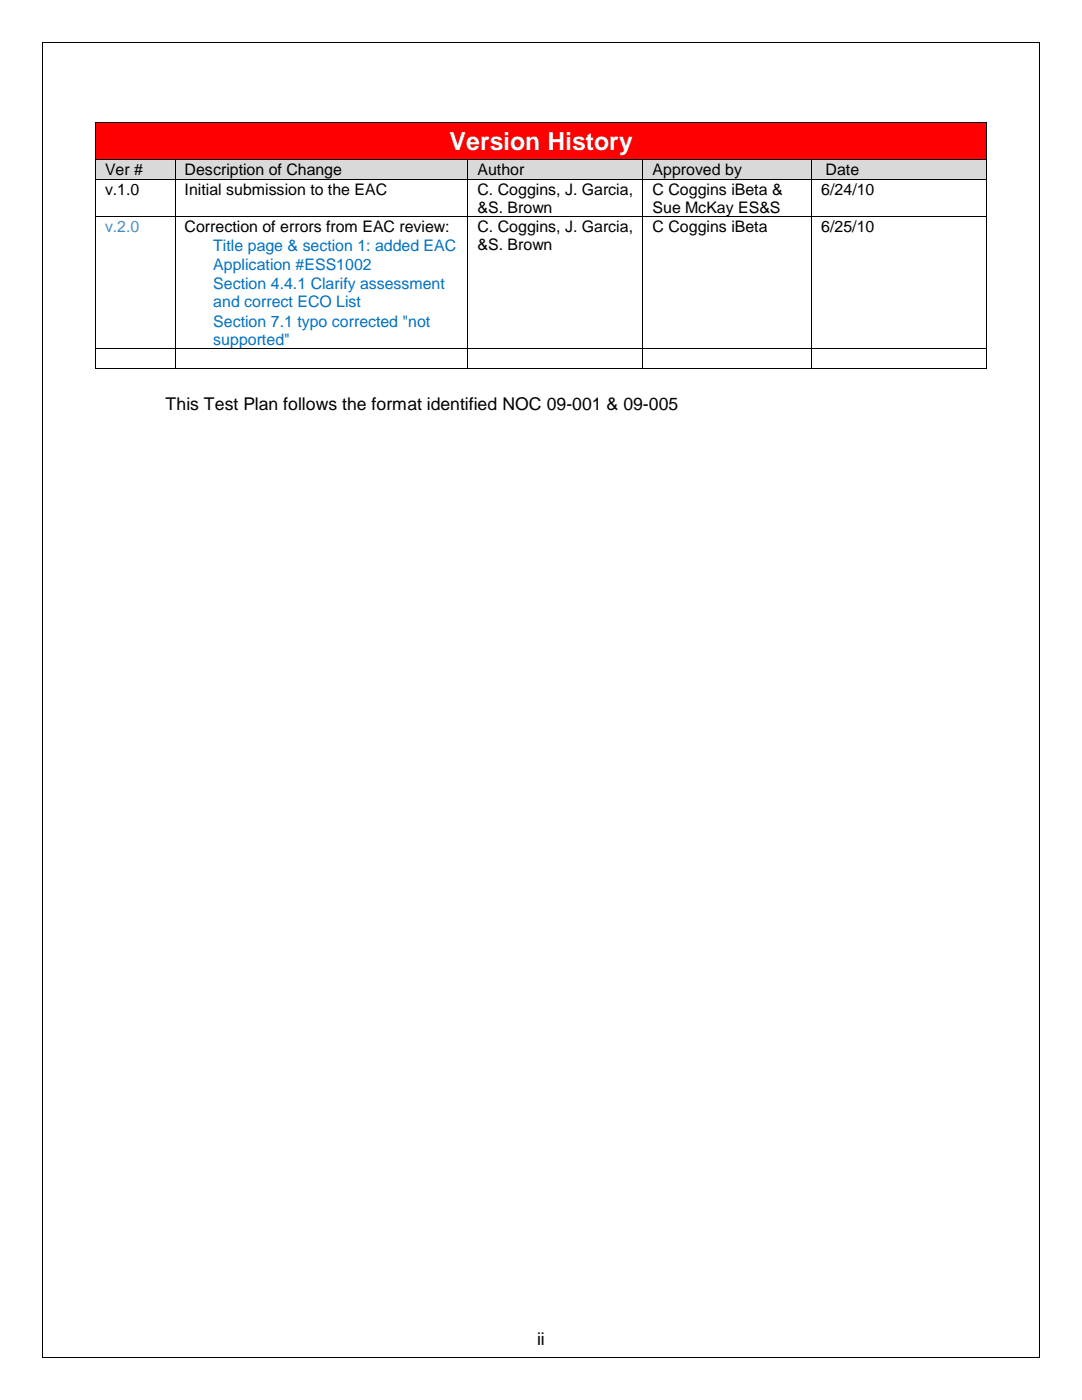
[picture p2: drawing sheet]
<svg xmlns="http://www.w3.org/2000/svg" width="216mm" height="279mm" viewBox="0 0 216 279" stroke-linecap="round" stroke-linejoin="round" font-family="sans-serif">
<defs><g id="words">
<text font-size="5" fill="#fff" x="89.7" y="29.9">Version History</text>
<g font-size="3.5">
<text x="33" y="81.9">This Test Plan follows the format identified NOC 09-001 &amp; 09-005</text>
<text x="107.2" y="268.5">ii</text>
</g>
<g font-size="3.2">
<text x="21" y="35">Ver #</text>
<text x="36.8" y="35">Description of Change</text>
<text x="95.3" y="35">Author</text>
<text x="130.2" y="35">Approved by</text>
<text x="164.7" y="35">Date</text>
<text x="21" y="38.8">v.1.0</text>
<text x="36.8" y="38.8">Initial submission to the EAC</text>
<text x="95.3" y="38.8">C. Coggins, J. Garcia,</text>
<text x="130.2" y="38.8">C Coggins iBeta &amp;</text>
<text x="163.9" y="38.8">6/24/10</text>
<text x="36.8" y="46.3">Correction of errors from EAC review:</text>
<text x="95.3" y="42.5">&amp;S. Brown</text>
<text x="95.3" y="46.3">C. Coggins, J. Garcia,</text>
<text x="130.2" y="42.5">Sue McKay ES&amp;S</text>
<text x="130.2" y="46.3">C Coggins iBeta</text>
<text x="163.9" y="46.3">6/25/10</text>
<text x="95.3" y="50">&amp;S. Brown</text>
</g>
<text font-size="3.2" fill="#4f81bd" x="21" y="46.3">v.2.0</text>
<g font-size="3.2" fill="#0070c0">
<text x="42.6" y="50.2">Title page &amp; section 1: added EAC</text>
<text x="42.6" y="53.8">Application #ESS1002</text>
<text x="42.6" y="57.7">Section 4.4.1 Clarify assessment</text>
<text x="42.6" y="61.3">and correct ECO List</text>
<text x="42.6" y="65.2">Section 7.1 typo corrected &quot;not</text>
<text x="42.6" y="68.8">supported&quot;</text>
</g>
</g></defs>
<g fill="#f00">
<path d="M19.1 24.6h177.7v.8h-177.7z" fill-rule="evenodd"/>
<path d="M19.1 25.4h1.9v5.6h-1.9z" fill-rule="evenodd"/>
<path d="M195 25.4h1.8v5.6h-1.8z" fill-rule="evenodd"/>
<path d="M19.1 31h177.7v.8h-177.7z" fill-rule="evenodd"/>
<path d="M21 25.4h174v5.6h-174z" fill-rule="evenodd"/>
</g>
<g fill="#000">
<path d="M19 24.4h.1v.2h-.1z" fill-rule="evenodd"/>
<path d="M19 24.4h.1v.2h-.1z" fill-rule="evenodd"/>
<path d="M196.8 24.4h.2v.2h-.2z" fill-rule="evenodd"/>
<path d="M196.8 24.4h.2v.2h-.2z" fill-rule="evenodd"/>
</g>
<path d="M19 24.6v7.2M19.1 24.5h177.7M196.9 24.6v7.2" fill="none" stroke="#000" stroke-width=".2"/>
<g fill="#d9d9d9">
<path d="M19.1 32h1.9v3.7h-1.9z" fill-rule="evenodd"/>
<path d="M33 32h1.8v3.7h-1.8z" fill-rule="evenodd"/>
<path d="M21 32h12v3.7h-12z" fill-rule="evenodd"/>
<path d="M35 32h1.8v3.7h-1.8z" fill-rule="evenodd"/>
<path d="M91.5 32h1.8v3.7h-1.8z" fill-rule="evenodd"/>
<path d="M36.8 32h54.7v3.7h-54.7z" fill-rule="evenodd"/>
<path d="M93.4 32h1.9v3.7h-1.9z" fill-rule="evenodd"/>
<path d="M126.4 32h1.8v3.7h-1.8z" fill-rule="evenodd"/>
<path d="M95.3 32h31.1v3.7h-31.1z" fill-rule="evenodd"/>
<path d="M128.4 32h1.8v3.7h-1.8z" fill-rule="evenodd"/>
<path d="M160 32h1.9v3.7h-1.9z" fill-rule="evenodd"/>
<path d="M130.2 32h29.8v3.7h-29.8z" fill-rule="evenodd"/>
<path d="M162 32h1.9v3.7h-1.9z" fill-rule="evenodd"/>
<path d="M195 32h1.8v3.7h-1.8z" fill-rule="evenodd"/>
<path d="M163.9 32h31.1v3.7h-31.1z" fill-rule="evenodd"/>
</g>
<g fill="#000">
<path d="M8.5 8.5h.1v.1h-.1z" fill-rule="evenodd"/>
<path d="M8.5 8.5h.1v.1h-.1z" fill-rule="evenodd"/>
<path d="M207.3 8.5h.2v.1h-.2z" fill-rule="evenodd"/>
<path d="M207.3 8.5h.2v.1h-.2z" fill-rule="evenodd"/>
<path d="M19 31.8h.1v.2h-.1z" fill-rule="evenodd"/>
<path d="M19 35.7h.1v.1h-.1z" fill-rule="evenodd"/>
<path d="M34.8 31.8h.2v.2h-.2z" fill-rule="evenodd"/>
<path d="M34.8 35.7h.2v.1h-.2z" fill-rule="evenodd"/>
<path d="M93.3 31.8h.1v.2h-.1z" fill-rule="evenodd"/>
<path d="M93.3 35.7h.1v.1h-.1z" fill-rule="evenodd"/>
<path d="M128.2 31.8h.2v.2h-.2z" fill-rule="evenodd"/>
<path d="M128.2 35.7h.2v.1h-.2z" fill-rule="evenodd"/>
<path d="M161.9 31.8h.1v.2h-.1z" fill-rule="evenodd"/>
<path d="M161.9 35.7h.1v.1h-.1z" fill-rule="evenodd"/>
<path d="M196.8 31.8h.2v.2h-.2z" fill-rule="evenodd"/>
<path d="M196.8 35.7h.2v.1h-.2z" fill-rule="evenodd"/>
<path d="M19 43.1h.1v.2h-.1z" fill-rule="evenodd"/>
<path d="M34.8 43.1h.2v.2h-.2z" fill-rule="evenodd"/>
<path d="M93.3 43.1h.1v.2h-.1z" fill-rule="evenodd"/>
<path d="M128.2 43.1h.2v.2h-.2z" fill-rule="evenodd"/>
<path d="M161.9 43.1h.1v.2h-.1z" fill-rule="evenodd"/>
<path d="M196.8 43.1h.2v.2h-.2z" fill-rule="evenodd"/>
<path d="M19 69.5h.1v.2h-.1z" fill-rule="evenodd"/>
<path d="M19 73.4h.1v.1h-.1z" fill-rule="evenodd"/>
<path d="M19 73.4h.1v.1h-.1z" fill-rule="evenodd"/>
<path d="M34.8 69.5h.2v.2h-.2z" fill-rule="evenodd"/>
<path d="M34.8 73.4h.2v.1h-.2z" fill-rule="evenodd"/>
<path d="M93.3 69.5h.1v.2h-.1z" fill-rule="evenodd"/>
<path d="M93.3 73.4h.1v.1h-.1z" fill-rule="evenodd"/>
<path d="M128.2 69.5h.2v.2h-.2z" fill-rule="evenodd"/>
<path d="M128.2 73.4h.2v.1h-.2z" fill-rule="evenodd"/>
<path d="M161.9 69.5h.1v.2h-.1z" fill-rule="evenodd"/>
<path d="M161.9 73.4h.1v.1h-.1z" fill-rule="evenodd"/>
<path d="M196.8 69.5h.2v.2h-.2z" fill-rule="evenodd"/>
<path d="M196.8 73.4h.2v.1h-.2z" fill-rule="evenodd"/>
<path d="M196.8 73.4h.2v.1h-.2z" fill-rule="evenodd"/>
<path d="M8.5 270.8h.1v.2h-.1z" fill-rule="evenodd"/>
<path d="M8.5 270.8h.1v.2h-.1z" fill-rule="evenodd"/>
<path d="M207.3 270.8h.2v.2h-.2z" fill-rule="evenodd"/>
<path d="M207.3 270.8h.2v.2h-.2z" fill-rule="evenodd"/>
</g>
<g fill="none" stroke="#000" stroke-width=".2">
<path d="M8.6 8.6v262.2M8.6 8.6h198.7M207.4 8.6v262.2M19 32v3.7M19 35.8v7.3M19.1 31.9h15.7M19.1 35.7h15.7M34.9 32v3.7M34.9 35.8v7.3M35 31.9h58.3M35 35.7h58.3M93.4 32v3.7"/>
<path d="M93.4 35.8v7.3M93.4 31.9h34.8M93.4 35.7h34.8M128.3 32v3.7M128.3 35.8v7.3M128.4 31.9h33.5M128.4 35.7h33.5M161.9 32v3.7M161.9 35.8v7.3M162 31.9h34.8M162 35.7h34.8M196.9 32v3.7"/>
<path d="M196.9 35.8v7.3M19 43.3v26.2M19.1 43.2h15.7M34.9 43.3v26.2M35 43.2h58.3M93.4 43.3v26.2M93.4 43.2h34.8M128.3 43.3v26.2M128.4 43.2h33.5M161.9 43.3v26.2M162 43.2h34.8M196.9 43.3v26.2"/>
<path d="M19 69.7v3.7M19.1 69.6h15.7M19.1 73.5h15.7M34.9 69.7v3.7M35 69.6h58.3M35 73.5h58.3M93.4 69.7v3.7M93.4 69.6h34.8M93.4 73.5h34.8M128.3 69.7v3.7M128.4 69.6h33.5M128.4 73.5h33.5"/>
<path d="M161.9 69.7v3.7M162 69.6h34.8M162 73.5h34.8M196.9 69.7v3.7M8.6 270.9h198.7"/>
</g>
<use href="#words"/>
</svg>
